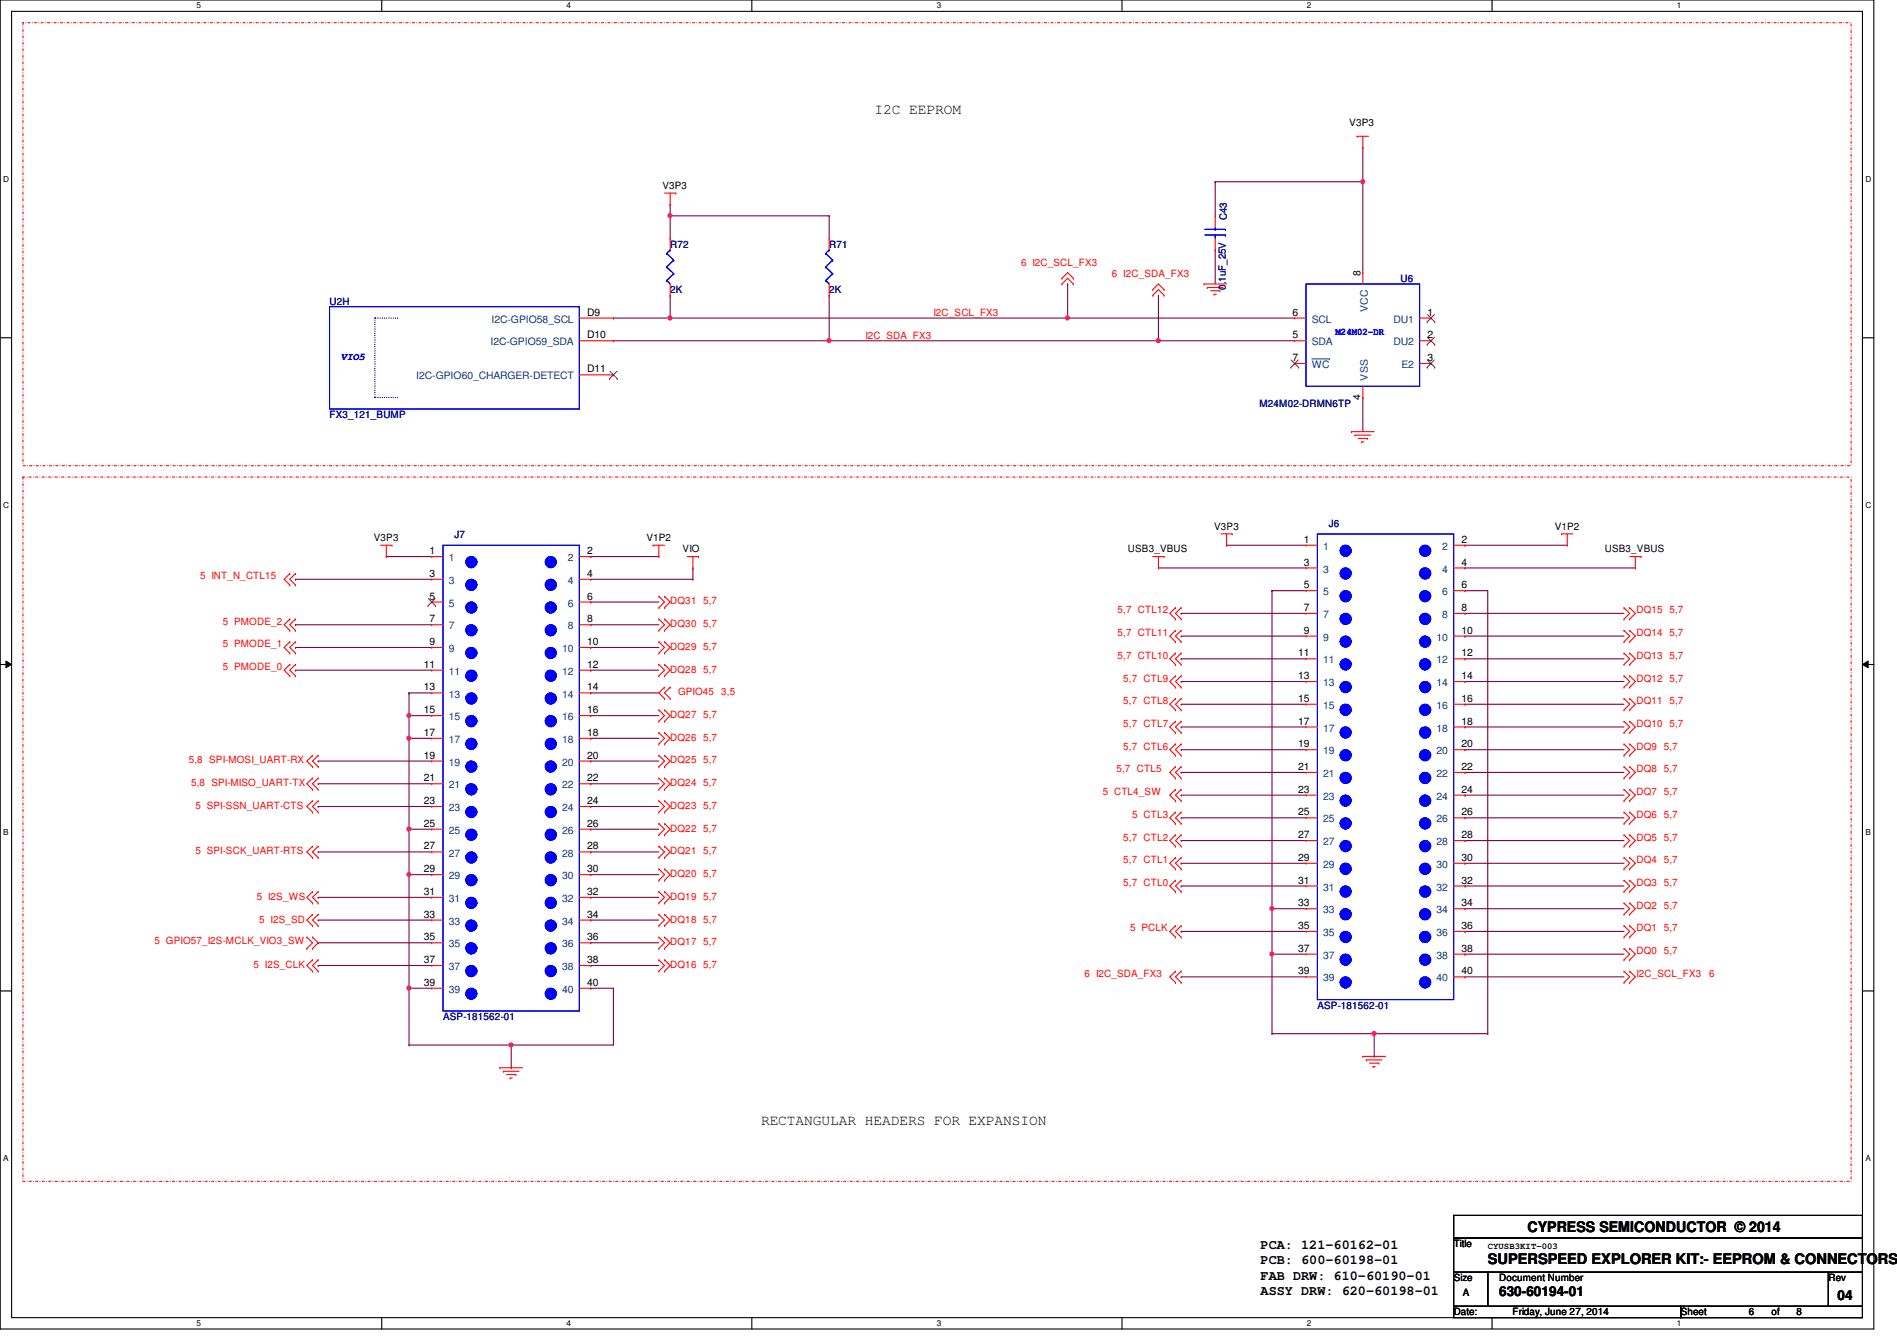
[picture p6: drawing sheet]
<svg xmlns="http://www.w3.org/2000/svg" width="297mm" height="210mm" viewBox="0 0 297 210" stroke-linecap="round" stroke-linejoin="round" font-family="sans-serif">
<defs><g id="words">
<g font-size="2.3">
<text x="136.9" y="17.9">I2C EEPROM</text>
<text x="119.2" y="176.1">RECTANGULAR HEADERS FOR EXPANSION</text>
<text x="233" y="197.9">SUPERSPEED EXPLORER KIT:- EEPROM &amp; CONNECTORS</text>
<text x="239.2" y="192.9">CYPRESS SEMICONDUCTOR © 2014</text>
</g>
<g font-size="2.1">
<text x="197.4" y="195.5">PCA: 121-60162-01</text>
<text x="197.4" y="197.9">PCB: 600-60198-01</text>
<text x="197.4" y="200.3">FAB DRW: 610-60190-01</text>
<text x="197.4" y="202.6">ASSY DRW: 620-60198-01</text>
<text x="234.7" y="202.9">630-60194-01</text>
<text x="287.7" y="203.5">04</text>
</g>
<g font-size="1.6">
<text x="211.3" y="19.8">V3P3</text>
<text x="103.7" y="29.5">V3P3</text>
<text x="213" y="43.2" transform="rotate(-90 213 43.2)">8</text>
<text x="91.9" y="49.4">D9</text>
<text x="91.9" y="53">D10</text>
<text x="202.4" y="49.4">6</text>
<text x="202.4" y="53">5</text>
<text x="223.5" y="49.4">1</text>
<text x="223.5" y="53">2</text>
<text x="91.9" y="58.3">D11</text>
<text x="202.4" y="56.5">7</text>
<text x="223.5" y="56.5">3</text>
<text x="213" y="62.6" transform="rotate(-90 213 62.6)">4</text>
<text x="190.1" y="82.9">V3P3</text>
<text x="243.5" y="82.9">V1P2</text>
<text x="58.5" y="84.7">V3P3</text>
<text x="67.3" y="86.7">1</text>
<text x="91.9" y="86.7">2</text>
<text x="101.2" y="84.7">V1P2</text>
<text x="106.9" y="86.4">VIO</text>
<text x="176.6" y="86.4">USB3_VBUS</text>
<text x="204.2" y="85">1</text>
<text x="204.2" y="88.5">3</text>
<text x="228.9" y="85">2</text>
<text x="228.9" y="88.5">4</text>
<text x="251.3" y="86.4">USB3_VBUS</text>
<text x="67.3" y="90.3">3</text>
<text x="67.3" y="93.9">5</text>
<text x="91.9" y="90.3">4</text>
<text x="91.9" y="93.9">6</text>
<text x="204.2" y="92.1">5</text>
<text x="204.2" y="95.6">7</text>
<text x="228.9" y="92.1">6</text>
<text x="228.9" y="95.6">8</text>
<text x="67.3" y="97.4">7</text>
<text x="67.3" y="101">9</text>
<text x="91.9" y="97.4">8</text>
<text x="91.9" y="101">10</text>
<text x="204.2" y="99.2">9</text>
<text x="228.9" y="99.2">10</text>
<text x="66.4" y="104.5">11</text>
<text x="91.9" y="104.5">12</text>
<text x="203.3" y="102.7">11</text>
<text x="203.3" y="106.3">13</text>
<text x="228.9" y="102.7">12</text>
<text x="228.9" y="106.3">14</text>
<text x="66.4" y="108.1">13</text>
<text x="66.4" y="111.6">15</text>
<text x="91.9" y="108.1">14</text>
<text x="91.9" y="111.6">16</text>
<text x="203.3" y="109.9">15</text>
<text x="203.3" y="113.4">17</text>
<text x="228.9" y="109.9">16</text>
<text x="228.9" y="113.4">18</text>
<text x="66.4" y="115.2">17</text>
<text x="66.4" y="118.7">19</text>
<text x="91.9" y="115.2">18</text>
<text x="91.9" y="118.7">20</text>
<text x="203.3" y="117">19</text>
<text x="228.9" y="117">20</text>
<text x="66.4" y="122.3">21</text>
<text x="66.4" y="125.9">23</text>
<text x="91.9" y="122.3">22</text>
<text x="91.9" y="125.9">24</text>
<text x="203.3" y="120.5">21</text>
<text x="203.3" y="124.1">23</text>
<text x="228.9" y="120.5">22</text>
<text x="228.9" y="124.1">24</text>
<text x="66.4" y="129.4">25</text>
<text x="91.9" y="129.4">26</text>
<text x="203.3" y="127.6">25</text>
<text x="203.3" y="131.2">27</text>
<text x="228.9" y="127.6">26</text>
<text x="228.9" y="131.2">28</text>
<text x="66.4" y="133">27</text>
<text x="66.4" y="136.5">29</text>
<text x="91.9" y="133">28</text>
<text x="91.9" y="136.5">30</text>
<text x="203.3" y="134.7">29</text>
<text x="228.9" y="134.7">30</text>
<text x="66.4" y="140.1">31</text>
<text x="66.4" y="143.6">33</text>
<text x="91.9" y="140.1">32</text>
<text x="91.9" y="143.6">34</text>
<text x="203.3" y="138.3">31</text>
<text x="203.3" y="141.9">33</text>
<text x="228.9" y="138.3">32</text>
<text x="228.9" y="141.9">34</text>
<text x="66.4" y="147.2">35</text>
<text x="91.9" y="147.2">36</text>
<text x="203.3" y="145.4">35</text>
<text x="203.3" y="149">37</text>
<text x="228.9" y="145.4">36</text>
<text x="228.9" y="149">38</text>
<text x="66.4" y="150.7">37</text>
<text x="66.4" y="154.3">39</text>
<text x="91.9" y="150.7">38</text>
<text x="91.9" y="154.3">40</text>
<text x="203.3" y="152.5">39</text>
<text x="228.9" y="152.5">40</text>
<text x="227.6" y="195.2">Title</text>
<text x="227.6" y="200.6">Size</text>
<text x="229.1" y="202.9">A</text>
<text x="234.7" y="200.6">Document Number</text>
<text x="286.3" y="200.6">Rev</text>
<text x="227.6" y="205.9">Date:</text>
<text x="236.9" y="205.9">Friday, June 27, 2014</text>
<text x="263.2" y="205.9">Sheet</text>
<text x="273.9" y="205.9">6</text>
<text x="277.4" y="205.9">of</text>
<text x="281.3" y="205.9">8</text>
</g>
<g font-size="1.6" fill="#000080">
<text x="192.1" y="34.5" transform="rotate(-90 192.1 34.5)">C43</text>
<text x="104.9" y="38.8">R72</text>
<text x="129.8" y="38.8">R71</text>
<text x="51.6" y="47.7">U2H</text>
<text x="104.9" y="45.9">2K</text>
<text x="129.8" y="45.9">2K</text>
<text x="191.9" y="45.3" transform="rotate(-90 191.9 45.3)">0.1uF_25V</text>
<text x="219.3" y="44.1">U6</text>
<text x="51.6" y="65.4">FX3_121_BUMP</text>
<text x="197.2" y="63.7">M24M02-DRMN6TP</text>
<text x="208.1" y="82.5">J6</text>
<text x="71.2" y="84.3">J7</text>
<text x="69.4" y="159.7">ASP-181562-01</text>
<text x="206.3" y="157.9">ASP-181562-01</text>
</g>
<g font-size="1.6" fill="#f00">
<text x="159.9" y="41.6">6 I2C_SCL_FX3</text>
<text x="174.1" y="43.4">6 I2C_SDA_FX3</text>
<text x="135.5" y="53">I2C_SDA_FX3</text>
<text x="146.2" y="49.4">I2C_SCL_FX3</text>
<text x="31.3" y="90.7">5 INT_N_CTL15</text>
<text x="104.9" y="94.6">DQ31 5,7</text>
<text x="34.9" y="101.3">5 PMODE_1</text>
<text x="34.9" y="97.8">5 PMODE_2</text>
<text x="104.9" y="101.7">DQ29 5,7</text>
<text x="104.9" y="98.2">DQ30 5,7</text>
<text x="175" y="96">5,7 CTL12</text>
<text x="175" y="99.6">5,7 CTL11</text>
<text x="256.2" y="99.6">DQ14 5,7</text>
<text x="256.2" y="96">DQ15 5,7</text>
<text x="34.9" y="104.9">5 PMODE_0</text>
<text x="104.9" y="105.3">DQ28 5,7</text>
<text x="175" y="103.1">5,7 CTL10</text>
<text x="175.9" y="106.7">5,7 CTL9</text>
<text x="256.2" y="103.1">DQ13 5,7</text>
<text x="256.2" y="106.7">DQ12 5,7</text>
<text x="104.9" y="112.4">DQ27 5,7</text>
<text x="106.2" y="108.8">GPIO45</text>
<text x="112.9" y="108.8">3,5</text>
<text x="175.9" y="110.2">5,7 CTL8</text>
<text x="175.9" y="113.8">5,7 CTL7</text>
<text x="256.2" y="110.2">DQ11 5,7</text>
<text x="256.2" y="113.8">DQ10 5,7</text>
<text x="29.5" y="119.5">5,8 SPI-MOSI_UART-RX</text>
<text x="104.9" y="116">DQ26 5,7</text>
<text x="104.9" y="119.5">DQ25 5,7</text>
<text x="175.9" y="117.3">5,7 CTL6</text>
<text x="256.2" y="117.3">DQ9 5,7</text>
<text x="29.9" y="123.1">5,8 SPI-MISO_UART-TX</text>
<text x="104.9" y="123.1">DQ24 5,7</text>
<text x="172.7" y="124.5">5 CTL4_SW</text>
<text x="174.8" y="120.9">5,7 CTL5</text>
<text x="256.2" y="120.9">DQ8 5,7</text>
<text x="256.2" y="124.5">DQ7 5,7</text>
<text x="30.6" y="126.6">5 SPI-SSN_UART-CTS</text>
<text x="104.9" y="130.2">DQ22 5,7</text>
<text x="104.9" y="126.6">DQ23 5,7</text>
<text x="175.9" y="131.6">5,7 CTL2</text>
<text x="177.3" y="128">5 CTL3</text>
<text x="256.2" y="131.6">DQ5 5,7</text>
<text x="256.2" y="128">DQ6 5,7</text>
<text x="30.6" y="133.7">5 SPI-SCK_UART-RTS</text>
<text x="104.9" y="133.7">DQ21 5,7</text>
<text x="104.9" y="137.3">DQ20 5,7</text>
<text x="175.9" y="135.1">5,7 CTL1</text>
<text x="256.2" y="135.1">DQ4 5,7</text>
<text x="40.2" y="140.8">5 I2S_WS</text>
<text x="104.9" y="140.8">DQ19 5,7</text>
<text x="175.9" y="138.7">5,7 CTL0</text>
<text x="256.2" y="142.2">DQ2 5,7</text>
<text x="256.2" y="138.7">DQ3 5,7</text>
<text x="24.2" y="147.8">5 GPIO57_I2S-MCLK_VIO3_SW</text>
<text x="40.6" y="144.4">5 I2S_SD</text>
<text x="104.9" y="144.4">DQ18 5,7</text>
<text x="104.9" y="148">DQ17 5,7</text>
<text x="176.9" y="145.8">5 PCLK</text>
<text x="256.2" y="145.8">DQ1 5,7</text>
<text x="256.2" y="149.4">DQ0 5,7</text>
<text x="39.7" y="151.5">5 I2S_CLK</text>
<text x="104.9" y="151.5">DQ16 5,7</text>
<text x="169.8" y="152.9">6 I2C_SDA_FX3</text>
<text x="256.2" y="152.9">I2C_SCL_FX3</text>
<text x="267.6" y="152.9">6</text>
</g>
<g font-size="1.6" fill="#004080">
<text x="77" y="50.5">I2C-GPIO58_SCL</text>
<text x="205.4" y="50.5">SCL</text>
<text x="214.2" y="48.8" transform="rotate(-90 214.2 48.8)">VCC</text>
<text x="218.2" y="50.5">DU1</text>
<text x="65.2" y="59.4">I2C-GPIO60_CHARGER-DETECT</text>
<text x="76.8" y="54.1">I2C-GPIO59_SDA</text>
<text x="205.4" y="57.6">WC</text>
<text x="205.4" y="54.1">SDA</text>
<text x="214.2" y="59.6" transform="rotate(-90 214.2 59.6)">VSS</text>
<text x="218.2" y="54.1">DU2</text>
<text x="219.5" y="57.6">E2</text>
<text x="70.3" y="87.8">1</text>
<text x="88.9" y="87.8">2</text>
<text x="207.2" y="86.1">1</text>
<text x="207.2" y="89.6">3</text>
<text x="225.8" y="86.1">2</text>
<text x="225.8" y="89.6">4</text>
<text x="70.3" y="91.4">3</text>
<text x="70.3" y="95">5</text>
<text x="88.9" y="91.4">4</text>
<text x="88.9" y="95">6</text>
<text x="207.2" y="93.2">5</text>
<text x="225.8" y="93.2">6</text>
<text x="70.3" y="98.5">7</text>
<text x="88.9" y="98.5">8</text>
<text x="207.2" y="96.7">7</text>
<text x="207.2" y="100.3">9</text>
<text x="225" y="100.3">10</text>
<text x="225.8" y="96.7">8</text>
<text x="70.3" y="102.1">9</text>
<text x="70.3" y="105.6">11</text>
<text x="88" y="102.1">10</text>
<text x="88" y="105.6">12</text>
<text x="207.2" y="103.8">11</text>
<text x="207.2" y="107.4">13</text>
<text x="225" y="103.8">12</text>
<text x="225" y="107.4">14</text>
<text x="70.3" y="109.2">13</text>
<text x="70.3" y="112.7">15</text>
<text x="88" y="109.2">14</text>
<text x="88" y="112.7">16</text>
<text x="207.2" y="111">15</text>
<text x="225" y="111">16</text>
<text x="70.3" y="116.3">17</text>
<text x="70.3" y="119.8">19</text>
<text x="88" y="116.3">18</text>
<text x="88" y="119.8">20</text>
<text x="207.2" y="114.5">17</text>
<text x="207.2" y="118.1">19</text>
<text x="225" y="114.5">18</text>
<text x="225" y="118.1">20</text>
<text x="70.3" y="123.4">21</text>
<text x="88" y="123.4">22</text>
<text x="207.2" y="121.6">21</text>
<text x="207.2" y="125.2">23</text>
<text x="225" y="121.6">22</text>
<text x="225" y="125.2">24</text>
<text x="70.3" y="127">23</text>
<text x="70.3" y="130.5">25</text>
<text x="88" y="127">24</text>
<text x="88" y="130.5">26</text>
<text x="207.2" y="128.7">25</text>
<text x="225" y="128.7">26</text>
<text x="70.3" y="134.1">27</text>
<text x="70.3" y="137.6">29</text>
<text x="88" y="134.1">28</text>
<text x="88" y="137.6">30</text>
<text x="207.2" y="132.3">27</text>
<text x="207.2" y="135.8">29</text>
<text x="225" y="132.3">28</text>
<text x="225" y="135.8">30</text>
<text x="70.3" y="141.2">31</text>
<text x="88" y="141.2">32</text>
<text x="207.2" y="139.4">31</text>
<text x="207.2" y="143">33</text>
<text x="225" y="139.4">32</text>
<text x="225" y="143">34</text>
<text x="70.3" y="144.7">33</text>
<text x="70.3" y="148.3">35</text>
<text x="88" y="144.7">34</text>
<text x="88" y="148.3">36</text>
<text x="207.2" y="146.5">35</text>
<text x="225" y="146.5">36</text>
<text x="70.3" y="151.8">37</text>
<text x="70.3" y="155.4">39</text>
<text x="88" y="151.8">38</text>
<text x="88" y="155.4">40</text>
<text x="207.2" y="150.1">37</text>
<text x="207.2" y="153.6">39</text>
<text x="225" y="150.1">38</text>
<text x="225" y="153.6">40</text>
</g>
<g font-size="1.6" fill="#00f">
<text x="209.1" y="52.5">M24M02-DR</text>
<text x="53.4" y="56.4">VIO5</text>
</g>
<text font-size="1.4" x="233" y="195.5">CYUSB3KIT-003</text>
<g font-size="1.3">
<text x="30.8" y="1.3">5</text>
<text x="88.7" y="1.3">4</text>
<text x="146.7" y="1.3">3</text>
<text x="204.6" y="1.3">2</text>
<text x="262.6" y="1.3">1</text>
<text x=".5" y="28.4">D</text>
<text x="292.1" y="28.4">D</text>
<text x=".5" y="79.5">C</text>
<text x="292.1" y="79.5">C</text>
<text x=".5" y="130.7">B</text>
<text x="292.1" y="130.7">B</text>
<text x=".5" y="181.8">A</text>
<text x="292.1" y="181.8">A</text>
<text x="30.8" y="207.6">5</text>
<text x="88.7" y="207.6">4</text>
<text x="146.7" y="207.6">3</text>
<text x="204.6" y="207.6">2</text>
<text x="262.6" y="207.6">1</text>
</g>
</g></defs>
<path d="M0 0h293.4v208h-293.4zM1.8 1.8h289.8v204.4h-289.8z" fill="none" stroke="#000" stroke-width=".17"/>
<g fill="#fff">
<path d="M30.8 .2h.6v1.4h-.6z"/>
<path d="M30.8 206.4h.6v1.4h-.6z"/>
</g>
<path d="M59.8 0v1.8M59.8 206.2v1.8" fill="none" stroke="#000" stroke-width=".17"/>
<g fill="#fff">
<path d="M88.7 .2h.7v1.4h-.7z"/>
<path d="M88.7 206.4h.7v1.4h-.7z"/>
</g>
<path d="M117.7 0v1.8M117.7 206.2v1.8" fill="none" stroke="#000" stroke-width=".17"/>
<g fill="#fff">
<path d="M146.7 .2h.7v1.4h-.7z"/>
<path d="M146.7 206.4h.7v1.4h-.7z"/>
</g>
<path d="M175.7 0v1.8M175.7 206.2v1.8" fill="none" stroke="#000" stroke-width=".17"/>
<g fill="#fff">
<path d="M204.6 .2h.7v1.4h-.7z"/>
<path d="M204.6 206.4h.7v1.4h-.7z"/>
</g>
<path d="M233.6 0v1.8M233.6 206.2v1.8" fill="none" stroke="#000" stroke-width=".17"/>
<g fill="#fff">
<path d="M262.6 .2h.7v1.4h-.7z"/>
<path d="M262.6 206.4h.7v1.4h-.7z"/>
<path d="M.5 27.3h.9v1.4h-.9z"/>
<path d="M292.1 27.3h.9v1.4h-.9z"/>
<path d="M.5 78.4h.9v1.4h-.9z"/>
<path d="M292.1 78.4h.9v1.4h-.9z"/>
</g>
<path d="M0 52.9h1.8M291.6 52.9h1.8" fill="none" stroke="#000" stroke-width=".17"/>
<g fill="#fff">
<path d="M.5 129.5h.8v1.4h-.8z"/>
<path d="M292.1 129.5h.8v1.4h-.8z"/>
</g>
<path d="M0 104h1.8M291.6 104h1.8" fill="none" stroke="#000" stroke-width=".17"/>
<path d="M.9 103.5l.9 .5-.9 .5zM291.6 104l.9-.5v1z" fill="#000"/>
<path d="M.9 103.5l.9 .5-.9 .5zM291.6 104l.9-.5v1z" fill="none" stroke="#000" stroke-width=".16"/>
<g fill="#fff">
<path d="M.5 180.6h.8v1.4h-.8z"/>
<path d="M292.1 180.6h.8v1.4h-.8z"/>
</g>
<path d="M0 155.1h1.8M291.6 155.1h1.8" fill="none" stroke="#000" stroke-width=".17"/>
<path d="M3.6 3.6h286.3v69.3h-286.3zM3.6 74.7h286.3v110.2h-286.3z" fill="none" stroke="#f00" stroke-width=".17" stroke-dasharray=".3 .3 0 .3"/>
<path d="M104.9 33.8h.1M104.9 33.8v3.5M104.9 33.8h24.9M96.1 49.8h.1M104.9 46.2h.1M104.9 46.2v3.6h-8.8M129.8 46.2h.1M129.8 46.2v7.1" fill="none" stroke="#800040" stroke-width=".17"/>
<circle cx="104.9" cy="33.8" r=".32" fill="#f0f"/>
<circle cx="104.9" cy="33.8" r=".32" fill="none" stroke="#f0f" stroke-width=".17"/>
<g fill="none" stroke="#800040" stroke-width=".17">
<path d="M104.9 32h.1M104.9 32v1.8M129.8 33.8h.1M129.8 33.8v3.5M190.3 39.1h.1M190.3 28.4h.1M190.3 28.4v5.4M190.3 39.1v5.3M190.3 28.4h23.1M213.4 28.4h.1M213.4 23.1h.1M213.4 23.1v19.6"/>
<path d="M213.4 62.2h.1M213.4 62.2v5.4"/>
</g>
<circle cx="213.4" cy="28.4" r=".32" fill="#f0f"/>
<circle cx="213.4" cy="28.4" r=".32" fill="none" stroke="#f0f" stroke-width=".17"/>
<path d="M129.8 53.3h.1M167.2 49.8h.1M167.2 44.4h.1M167.2 49.8h35.5M167.2 44.4v5.4M181.4 46.2h.1M181.4 46.2v7.1h-51.6" fill="none" stroke="#800040" stroke-width=".17"/>
<circle cx="181.4" cy="53.3" r=".32" fill="#f0f"/>
<circle cx="181.4" cy="53.3" r=".32" fill="none" stroke="#f0f" stroke-width=".17"/>
<circle cx="129.8" cy="53.3" r=".32" fill="#f0f"/>
<circle cx="129.8" cy="53.3" r=".32" fill="none" stroke="#f0f" stroke-width=".17"/>
<path d="M96.1 53.3h.1M96.1 53.3h33.7M104.9 49.8h.1M104.9 49.8h62.3M181.4 53.3h.1M181.4 53.3h21.3" fill="none" stroke="#800040" stroke-width=".17"/>
<circle cx="167.1" cy="49.8" r=".32" fill="#f0f"/>
<circle cx="167.1" cy="49.8" r=".32" fill="none" stroke="#f0f" stroke-width=".17"/>
<circle cx="104.9" cy="49.8" r=".32" fill="#f0f"/>
<circle cx="104.9" cy="49.8" r=".32" fill="none" stroke="#f0f" stroke-width=".17"/>
<path d="M92.5 154.7h.1M92.5 154.7h3.6M96.1 154.7h.1M96.1 154.7v8.9h-16.1M80 163.6h.1" fill="none" stroke="#800040" stroke-width=".17"/>
<circle cx="80" cy="163.5" r=".32" fill="#f0f"/>
<circle cx="80" cy="163.5" r=".32" fill="none" stroke="#f0f" stroke-width=".17"/>
<path d="M64 154.7v8.9M64 163.6h.1M80 167.1h.1M80 163.6v3.5" fill="none" stroke="#800040" stroke-width=".17"/>
<circle cx="64" cy="154.7" r=".32" fill="#f0f"/>
<circle cx="64" cy="154.7" r=".32" fill="none" stroke="#f0f" stroke-width=".17"/>
<path d="M64 136.9h.1M64 136.9v17.8M64 163.6h16M80 163.6h.1" fill="none" stroke="#800040" stroke-width=".17"/>
<circle cx="64" cy="136.9" r=".32" fill="#f0f"/>
<circle cx="64" cy="136.9" r=".32" fill="none" stroke="#f0f" stroke-width=".17"/>
<path d="M64 129.8h.1M64 129.8v7.1" fill="none" stroke="#800040" stroke-width=".17"/>
<circle cx="64" cy="129.8" r=".32" fill="#f0f"/>
<circle cx="64" cy="129.8" r=".32" fill="none" stroke="#f0f" stroke-width=".17"/>
<path d="M64 115.6h.1M64 115.6v14.2" fill="none" stroke="#800040" stroke-width=".17"/>
<circle cx="64" cy="115.5" r=".32" fill="#f0f"/>
<circle cx="64" cy="115.5" r=".32" fill="none" stroke="#f0f" stroke-width=".17"/>
<path d="M64 112h.1M64 112v3.6" fill="none" stroke="#800040" stroke-width=".17"/>
<circle cx="64" cy="112" r=".32" fill="#f0f"/>
<circle cx="64" cy="112" r=".32" fill="none" stroke="#f0f" stroke-width=".17"/>
<g fill="none" stroke="#800040" stroke-width=".17">
<path d="M46.3 90.7h.1M46.3 97.8h.1M46.3 90.7h21.3M46.3 97.8h21.3M60.5 87.1h.1M60.5 87.1h7.1M92.5 97.8h.1M92.5 94.2h.1M92.5 87.1h.1M92.5 90.7h16M92.5 87.1h10.7M92.5 97.8h10.7"/>
<path d="M92.5 94.2h10.7M108.5 90.7h.1M108.5 88.9h.1M108.5 88.9v1.8M229.4 92.5h.1M229.4 92.5h3.6v69.3M46.3 101.3h.1M46.3 104.9h.1M46.3 101.3h21.3M46.3 104.9h21.3M49.8 119.1h.1M49.8 119.1h17.8"/>
<path d="M64 108.5h.1M64 112h.1M64 115.6h.1M64 108.5v3.5M64 112h3.6M64 115.6h3.6M64 108.5h3.6M92.5 119.1h.1M92.5 115.6h.1M92.5 112h.1M92.5 108.5h.1M92.5 104.9h.1"/>
<path d="M92.5 101.3h.1M92.5 112h10.7M92.5 119.1h10.7M92.5 115.6h10.7M92.5 108.5h10.7M92.5 101.3h10.7M92.5 104.9h10.7M49.8 133.3h.1M49.8 126.2h.1M49.8 122.7h.1M49.8 133.3h17.8M49.8 126.2h17.8"/>
<path d="M49.8 122.7h17.8M64 129.8h.1M64 136.9h.1M64 129.8h3.6M64 136.9h3.6M92.5 136.9h.1M92.5 133.3h.1M92.5 129.8h.1M92.5 126.2h.1M92.5 122.7h.1M92.5 133.3h10.7M92.5 126.2h10.7"/>
<path d="M92.5 122.7h10.7M92.5 129.8h10.7M92.5 136.9h10.7M49.8 147.6h.1M49.8 151.1h.1M49.8 144h.1M49.8 140.5h.1M49.8 147.6h17.8M49.8 151.1h17.8M49.8 144h17.8M49.8 140.5h17.8M64 154.7h.1"/>
<path d="M64 154.7h3.6M92.5 151.1h.1M92.5 147.6h.1M92.5 144h.1M92.5 140.5h.1M92.5 147.6h10.7M92.5 151.1h10.7M92.5 144h10.7M92.5 140.5h10.7M199.2 161.8h33.8M215.2 161.8h.1M215.2 165.4h.1"/>
<path d="M215.2 161.8v3.6M233 161.8h.1"/>
</g>
<circle cx="215.2" cy="161.8" r=".32" fill="#f0f"/>
<circle cx="215.2" cy="161.8" r=".32" fill="none" stroke="#f0f" stroke-width=".17"/>
<path d="M181.4 88.9h.1M181.4 88.9h23.1M192.1 85.3h.1M192.1 85.3h12.4M199.2 92.5h.1M199.2 92.5v69.3M199.2 92.5h5.3M199.2 149.4h.1M199.2 149.4h5.3M199.2 161.8h.1" fill="none" stroke="#800040" stroke-width=".17"/>
<circle cx="199.1" cy="149.3" r=".32" fill="#f0f"/>
<circle cx="199.1" cy="149.3" r=".32" fill="none" stroke="#f0f" stroke-width=".17"/>
<g fill="none" stroke="#800040" stroke-width=".17">
<path d="M185 99.6h.1M185 96h.1M185 99.6h19.5M185 96h19.5M185 117.3h.1M185 113.8h.1M185 110.2h.1M185 106.7h.1M185 103.1h.1M185 117.3h19.5M185 113.8h19.5M185 110.2h19.5"/>
<path d="M185 106.7h19.5M185 103.1h19.5M185 138.7h.1M185 135.1h.1M185 131.6h.1M185 128h.1M185 124.5h.1M185 120.9h.1M185 138.7h19.5M185 135.1h19.5M185 131.6h19.5M185 128h19.5"/>
<path d="M185 124.5h19.5M185 120.9h19.5M185 145.8h.1M185 145.8h19.5M199.2 142.2h.1M199.2 142.2h5.3"/>
</g>
<circle cx="199.1" cy="142.2" r=".32" fill="#f0f"/>
<circle cx="199.1" cy="142.2" r=".32" fill="none" stroke="#f0f" stroke-width=".17"/>
<g fill="none" stroke="#800040" stroke-width=".17">
<path d="M229.4 96h.1M229.4 99.6h.1M229.4 85.3h.1M229.4 88.9h.1M229.4 96h24.9M229.4 99.6h24.9M229.4 85.3h16M229.4 88.9h26.7M229.4 110.2h.1M229.4 113.8h.1M229.4 117.3h.1M229.4 103.1h.1"/>
<path d="M229.4 106.7h.1M229.4 110.2h24.9M229.4 113.8h24.9M229.4 117.3h24.9M229.4 103.1h24.9M229.4 106.7h24.9M229.4 131.6h.1M229.4 135.1h.1M229.4 138.7h.1M229.4 120.9h.1M229.4 124.5h.1M229.4 128h.1"/>
<path d="M229.4 131.6h24.9M229.4 135.1h24.9M229.4 138.7h24.9M229.4 120.9h24.9M229.4 124.5h24.9M229.4 128h24.9M185 152.9h.1M185 152.9h19.5M229.4 149.4h.1M229.4 142.2h.1M229.4 145.8h.1M229.4 152.9h.1"/>
<path d="M229.4 152.9h24.9M229.4 149.4h24.9M229.4 142.2h24.9M229.4 145.8h24.9"/>
</g>
<g fill="none" stroke="#f00" stroke-width=".17">
<path d="M104.1 30.2h1.7M104.9 32h.1M104.9 30.2v1.8M105.8 30.2h.1M190.3 33.8h.1M190.3 39.1h.1M190.3 33.8v1.8M190.3 37.3v1.8M212.5 21.3h.1M212.5 21.3h1.8M213.4 23.1h.1M213.4 21.3v1.8"/>
<path d="M90.7 49.8h5.4M90.7 53.3h5.4M90.7 58.7h5.4M96.1 49.8h.1M96.1 53.3h.1M96.1 58.7h.1M166.3 43.6h.1M166.3 44.4h.1M166.3 43.6l.9-.9 .9 .9M166.3 44.4l.9-.8 .9 .8M168.1 43.6h.1M168.1 44.4h.1"/>
<path d="M180.5 45.3h.1M180.5 46.2h.1M180.5 45.3l.9-.9 .9 .9M180.5 46.2l.9-.9 .9 .9M182.3 45.3h.1M182.3 46.2h.1M188.5 44.4h.1M188.5 44.4h3.6M189.1 45h.1M189.1 45h2.4M189.6 45.5h1.4M190.1 46.1h.1"/>
<path d="M190.1 46.1h.4M191 45.5h.1M211.6 67.6h.1M211.6 67.6h3.6M212.2 68.1h.1M212.2 68.1h2.4M212.7 68.6h1.4M213.2 69.2h.1M213.2 69.2h.4M214.1 68.6h.1M45.4 91.6h.1M45.4 89.8h.1"/>
<path d="M45.4 98.7h.1M45.4 96.9h.1M45.4 89.8l-.9 .9 .9 .9M45.4 96.9l-.9 .9 .9 .9M46.3 91.6h.1M46.3 89.8h.1M46.3 98.7h.1M46.3 96.9h.1M46.3 89.8l-.9 .9 .9 .9M46.3 96.9l-.9 .9 .9 .9M59.6 85.3h1.8M60.5 87.1h.1"/>
<path d="M60.5 85.3v1.8M61.4 85.3h.1M102.3 85.3h.1M102.3 85.3h1.8M103.2 87.1h.1M103.2 93.3h.1M103.2 95.1h.1M103.2 96.9h.1M103.2 98.7h.1M103.2 85.3v1.8M103.2 93.3l.9 .9-.9 .9M103.2 96.9l.9 .9-.9 .9"/>
<path d="M104.1 93.3h.1M104.1 95.1h.1M104.1 96.9h.1M104.1 98.7h.1M104.1 93.3l.8 .9-.8 .9M104.1 96.9l.8 .9-.8 .9M107.6 87.1h1.8M108.5 88.9h.1M108.5 87.1v1.8M109.4 87.1h.1M180.5 87.1h1.8M181.4 88.9h.1"/>
<path d="M181.4 87.1v1.8M182.3 87.1h.1M184.1 96.9h.1M184.1 95.1h.1M184.1 98.7h.1M184.1 95.1l-.9 .9 .9 .9M184.1 98.7l-.9 .9 .9 .9M185 96.9h.1M185 95.1h.1M185 98.7h.1M185 95.1l-.9 .9 .9 .9M185 98.7l-.9 .9 .9 .9"/>
<path d="M191.2 83.6h1.8M192.1 85.3h.1M192.1 83.6v1.7M193 83.6h.1M244.5 83.6h.1M244.5 83.6h1.8M245.4 85.3h.1M245.4 83.6v1.7M254.3 98.7h.1M254.3 96.9h.1M254.3 95.1h.1M254.3 98.7l.9 .9-.9 .9"/>
<path d="M254.3 95.1l.9 .9-.9 .9M255.2 98.7h.1M255.2 96.9h.1M255.2 95.1h.1M255.2 87.1h1.8M255.2 98.7l.9 .9-.9 .9M255.2 95.1l.9 .9-.9 .9M256.1 88.9h.1M256.1 87.1v1.8M257 87.1h.1M45.4 105.8h.1M45.4 104h.1"/>
<path d="M45.4 102.2h.1M45.4 100.5h.1M45.4 104l-.9 .9 .9 .9M45.4 100.5l-.9 .8 .9 .9M46.3 105.8h.1M46.3 104h.1M46.3 102.2h.1M46.3 100.5h.1M46.3 104l-.9 .9 .9 .9M46.3 100.5l-.9 .8 .9 .9M48.9 118.2h.1M48.9 118.2l-.9 .9 .9 .9"/>
<path d="M49.8 118.2h.1M49.8 118.2l-.9 .9 .9 .9M103.2 114.7h.1M103.2 116.5h.1M103.2 118.2h.1M103.2 111.1h.1M103.2 112.9h.1M103.2 100.5h.1M103.2 102.2h.1M103.2 104h.1M103.2 105.8h.1M103.2 114.7l.9 .9-.9 .9"/>
<path d="M103.2 118.2l.9 .9-.9 .9M103.2 111.1l.9 .9-.9 .9M103.2 100.5l.9 .8-.9 .9M103.2 104l.9 .9-.9 .9M104.1 114.7h.1M104.1 116.5h.1M104.1 118.2h.1M104.1 111.1h.1M104.1 112.9h.1M104.1 107.6h.1M104.1 109.3h.1M104.1 100.5h.1"/>
<path d="M104.1 102.2h.1M104.1 104h.1M104.1 105.8h.1M104.1 114.7l.8 .9-.8 .9M104.1 118.2l.8 .9-.8 .9M104.1 111.1l.8 .9-.8 .9M104.1 107.6l-.9 .9 .9 .8M104.1 100.5l.8 .8-.8 .9M104.1 104l.8 .9-.8 .9M104.9 109.3h.1M104.9 107.6h.1M104.9 107.6l-.8 .9 .8 .8"/>
<path d="M184.1 118.2h.1M184.1 116.5h.1M184.1 111.1h.1M184.1 109.3h.1M184.1 114.7h.1M184.1 112.9h.1M184.1 104h.1M184.1 102.2h.1M184.1 107.6h.1M184.1 105.8h.1M184.1 100.5h.1M184.1 116.5l-.9 .8 .9 .9"/>
<path d="M184.1 109.3l-.9 .9 .9 .9M184.1 112.9l-.9 .9 .9 .9M184.1 102.2l-.9 .9 .9 .9M184.1 105.8l-.9 .9 .9 .9M185 118.2h.1M185 116.5h.1M185 111.1h.1M185 109.3h.1M185 114.7h.1M185 112.9h.1M185 104h.1M185 102.2h.1"/>
<path d="M185 107.6h.1M185 105.8h.1M185 100.5h.1M185 116.5l-.9 .8 .9 .9M185 109.3l-.9 .9 .9 .9M185 112.9l-.9 .9 .9 .9M185 102.2l-.9 .9 .9 .9M185 105.8l-.9 .9 .9 .9M254.3 100.5h.1M254.3 104h.1M254.3 102.2h.1M254.3 107.6h.1"/>
<path d="M254.3 105.8h.1M254.3 118.2h.1M254.3 116.5h.1M254.3 111.1h.1M254.3 109.3h.1M254.3 114.7h.1M254.3 112.9h.1M254.3 102.2l.9 .9-.9 .9M254.3 105.8l.9 .9-.9 .9M254.3 116.5l.9 .8-.9 .9M254.3 109.3l.9 .9-.9 .9M254.3 112.9l.9 .9-.9 .9"/>
<path d="M255.2 100.5h.1M255.2 104h.1M255.2 102.2h.1M255.2 107.6h.1M255.2 105.8h.1M255.2 118.2h.1M255.2 116.5h.1M255.2 111.1h.1M255.2 109.3h.1M255.2 114.7h.1M255.2 112.9h.1M255.2 102.2l.9 .9-.9 .9"/>
<path d="M255.2 105.8l.9 .9-.9 .9M255.2 116.5l.9 .8-.9 .9M255.2 109.3l.9 .9-.9 .9M255.2 112.9l.9 .9-.9 .9M48.9 139.6h.1M48.9 132.5h.1M48.9 134.2h.1M48.9 125.3h.1M48.9 127.1h.1M48.9 120h.1M48.9 121.8h.1M48.9 123.6h.1"/>
<path d="M48.9 139.6l-.9 .9 .9 .9M48.9 132.5l-.9 .8 .9 .9M48.9 125.3l-.9 .9 .9 .9M48.9 121.8l-.9 .9 .9 .9M49.8 139.6h.1M49.8 132.5h.1M49.8 134.2h.1M49.8 125.3h.1M49.8 127.1h.1M49.8 120h.1M49.8 121.8h.1M49.8 123.6h.1"/>
<path d="M49.8 139.6l-.9 .9 .9 .9M49.8 132.5l-.9 .8 .9 .9M49.8 125.3l-.9 .9 .9 .9M49.8 121.8l-.9 .9 .9 .9M103.2 139.6h.1M103.2 128.9h.1M103.2 130.7h.1M103.2 132.5h.1M103.2 134.2h.1M103.2 136h.1M103.2 137.8h.1M103.2 120h.1"/>
<path d="M103.2 121.8h.1M103.2 123.6h.1M103.2 125.3h.1M103.2 127.1h.1M103.2 121.8l.9 .9-.9 .9M103.2 139.6l.9 .9-.9 .9M103.2 128.9l.9 .9-.9 .9M103.2 132.5l.9 .8-.9 .9M103.2 136l.9 .9-.9 .9M103.2 125.3l.9 .9-.9 .9M104.1 139.6h.1M104.1 128.9h.1"/>
<path d="M104.1 130.7h.1M104.1 132.5h.1M104.1 134.2h.1M104.1 136h.1M104.1 137.8h.1M104.1 120h.1M104.1 121.8h.1M104.1 123.6h.1M104.1 125.3h.1M104.1 127.1h.1M104.1 139.6l.8 .9-.8 .9M104.1 128.9l.8 .9-.8 .9"/>
<path d="M104.1 132.5l.8 .8-.8 .9M104.1 136l.8 .9-.8 .9M104.1 121.8l.8 .9-.8 .9M104.1 125.3l.8 .9-.8 .9M184.1 121.8h.1M184.1 120h.1M184.1 125.3h.1M184.1 123.6h.1M184.1 139.6h.1M184.1 137.8h.1M184.1 128.9h.1M184.1 127.1h.1"/>
<path d="M184.1 132.5h.1M184.1 130.7h.1M184.1 136h.1M184.1 134.2h.1M184.1 120l-.9 .9 .9 .9M184.1 123.6l-.9 .9 .9 .8M184.1 137.8l-.9 .9 .9 .9M184.1 127.1l-.9 .9 .9 .9M184.1 130.7l-.9 .9 .9 .9M184.1 134.2l-.9 .9 .9 .9M185 121.8h.1M185 120h.1"/>
<path d="M185 125.3h.1M185 123.6h.1M185 139.6h.1M185 137.8h.1M185 128.9h.1M185 127.1h.1M185 132.5h.1M185 130.7h.1M185 136h.1M185 134.2h.1M185 120l-.9 .9 .9 .9M185 123.6l-.9 .9 .9 .8"/>
<path d="M185 137.8l-.9 .9 .9 .9M185 127.1l-.9 .9 .9 .9M185 130.7l-.9 .9 .9 .9M185 134.2l-.9 .9 .9 .9M254.3 132.5h.1M254.3 130.7h.1M254.3 136h.1M254.3 134.2h.1M254.3 139.6h.1M254.3 137.8h.1M254.3 121.8h.1M254.3 120h.1"/>
<path d="M254.3 125.3h.1M254.3 123.6h.1M254.3 128.9h.1M254.3 127.1h.1M254.3 130.7l.9 .9-.9 .9M254.3 134.2l.9 .9-.9 .9M254.3 137.8l.9 .9-.9 .9M254.3 120l.9 .9-.9 .9M254.3 123.6l.9 .9-.9 .8M254.3 127.1l.9 .9-.9 .9M255.2 132.5h.1M255.2 130.7h.1"/>
<path d="M255.2 136h.1M255.2 134.2h.1M255.2 139.6h.1M255.2 137.8h.1M255.2 121.8h.1M255.2 120h.1M255.2 125.3h.1M255.2 123.6h.1M255.2 128.9h.1M255.2 127.1h.1M255.2 130.7l.9 .9-.9 .9M255.2 134.2l.9 .9-.9 .9"/>
<path d="M255.2 137.8l.9 .9-.9 .9M255.2 120l.9 .9-.9 .9M255.2 123.6l.9 .9-.9 .8M255.2 127.1l.9 .9-.9 .9M48 146.7h.1M48 148.5h.1M48 146.7l.9 .9-.9 .9M48.9 148.5h.1M48.9 146.7h.1M48.9 141.4h.1M48.9 143.1h.1M48.9 144.9h.1"/>
<path d="M48.9 150.2h.1M48.9 152h.1M48.9 146.7l.9 .9-.9 .9M48.9 143.1l-.9 .9 .9 .9M48.9 150.2l-.9 .9 .9 .9M49.8 141.4h.1M49.8 143.1h.1M49.8 144.9h.1M49.8 150.2h.1M49.8 152h.1M49.8 143.1l-.9 .9 .9 .9M49.8 150.2l-.9 .9 .9 .9"/>
<path d="M103.2 150.2h.1M103.2 152h.1M103.2 141.4h.1M103.2 143.1h.1M103.2 144.9h.1M103.2 146.7h.1M103.2 148.5h.1M103.2 150.2l.9 .9-.9 .9M103.2 143.1l.9 .9-.9 .9M103.2 146.7l.9 .9-.9 .9M104.1 150.2h.1M104.1 152h.1"/>
<path d="M104.1 141.4h.1M104.1 143.1h.1M104.1 144.9h.1M104.1 146.7h.1M104.1 148.5h.1M104.1 150.2l.8 .9-.8 .9M104.1 143.1l.8 .9-.8 .9M104.1 146.7l.8 .9-.8 .9M184.1 146.7h.1M184.1 144.9h.1M184.1 153.8h.1M184.1 152h.1"/>
<path d="M184.1 144.9l-.9 .9 .9 .9M184.1 152l-.9 .9 .9 .9M185 146.7h.1M185 144.9h.1M185 153.8h.1M185 152h.1M185 144.9l-.9 .9 .9 .9M185 152l-.9 .9 .9 .9M254.3 143.1h.1M254.3 141.4h.1M254.3 146.7h.1M254.3 144.9h.1"/>
<path d="M254.3 150.2h.1M254.3 148.5h.1M254.3 153.8h.1M254.3 152h.1M254.3 141.4l.9 .8-.9 .9M254.3 144.9l.9 .9-.9 .9M254.3 148.5l.9 .9-.9 .8M254.3 152l.9 .9-.9 .9M255.2 143.1h.1M255.2 141.4h.1M255.2 146.7h.1M255.2 144.9h.1"/>
<path d="M255.2 150.2h.1M255.2 148.5h.1M255.2 153.8h.1M255.2 152h.1M255.2 141.4l.9 .8-.9 .9M255.2 144.9l.9 .9-.9 .9M255.2 148.5l.9 .9-.9 .8M255.2 152l.9 .9-.9 .9M78.3 167.1h.1M78.3 167.1h3.5M78.8 167.7h.1M78.8 167.7h2.5"/>
<path d="M79.3 168.2h1.5M79.9 168.7h.1M79.9 168.7h.3M80.8 168.2h.1M213.4 165.4h.1M213.4 165.4h3.6M213.9 165.9h.1M213.9 165.9h2.5M214.5 166.4h1.4M215 167h.1M215 167h.3M215.9 166.4h.1"/>
</g>
<path d="M227.6 190.2h64v3.6h-64zM227.6 193.8h64v5.3h-64zM227.6 199.1h5.4v5.4h-5.4zM233 199.1h53.3v5.4h-53.3zM286.3 199.1h5.3v5.4h-5.3zM227.6 204.5h35.6v1.7h-35.6zM263.2 204.5h28.4v1.7h-28.4z" fill="none" stroke="#000" stroke-width=".17"/>
<path d="M188.7 36.8h3.2M188.7 35.9h3.2M190.3 35.9h.1M190.3 36.8h.1M190.3 35.6v.3M190.3 36.8v.5M191.9 36.8h.1M191.9 35.9h.1M51.6 48h39.1v16h-39.1zM69.4 85.3h21.3v72.9h-21.3z" fill="none" stroke="#00f" stroke-width=".17"/>
<path d="M58.7 49.8h.1M58.7 49.8v12.4M62.3 49.8h-3.6M58.7 62.2h.1M62.3 62.2h-3.6" fill="none" stroke="#00f" stroke-width=".17" stroke-dasharray="0 .3"/>
<path d="M95.5 59.3h.1M95.5 58.1l1.1 1.2M96.6 58.1l-1.1 1.2M96.6 59.3h.1" fill="none" stroke="#804000" stroke-width=".16"/>
<circle cx="73.8" cy="88" r=".87" fill="#00f"/>
<circle cx="73.8" cy="88" r=".87" fill="none" stroke="#00f" stroke-width=".17"/>
<circle cx="86.3" cy="88" r=".87" fill="#00f"/>
<circle cx="86.3" cy="88" r=".87" fill="none" stroke="#00f" stroke-width=".17"/>
<circle cx="73.8" cy="91.5" r=".87" fill="#00f"/>
<circle cx="73.8" cy="91.5" r=".87" fill="none" stroke="#00f" stroke-width=".17"/>
<circle cx="86.3" cy="91.5" r=".87" fill="#00f"/>
<circle cx="86.3" cy="91.5" r=".87" fill="none" stroke="#00f" stroke-width=".17"/>
<circle cx="73.8" cy="95.1" r=".87" fill="#00f"/>
<circle cx="73.8" cy="95.1" r=".87" fill="none" stroke="#00f" stroke-width=".17"/>
<circle cx="86.3" cy="95.1" r=".87" fill="#00f"/>
<circle cx="86.3" cy="95.1" r=".87" fill="none" stroke="#00f" stroke-width=".17"/>
<circle cx="73.8" cy="98.6" r=".87" fill="#00f"/>
<circle cx="73.8" cy="98.6" r=".87" fill="none" stroke="#00f" stroke-width=".17"/>
<circle cx="86.3" cy="98.6" r=".87" fill="#00f"/>
<circle cx="86.3" cy="98.6" r=".87" fill="none" stroke="#00f" stroke-width=".17"/>
<circle cx="73.8" cy="105.8" r=".87" fill="#00f"/>
<circle cx="73.8" cy="105.8" r=".87" fill="none" stroke="#00f" stroke-width=".17"/>
<circle cx="73.8" cy="102.2" r=".87" fill="#00f"/>
<circle cx="73.8" cy="102.2" r=".87" fill="none" stroke="#00f" stroke-width=".17"/>
<circle cx="86.3" cy="112.9" r=".87" fill="#00f"/>
<circle cx="86.3" cy="112.9" r=".87" fill="none" stroke="#00f" stroke-width=".17"/>
<circle cx="86.3" cy="102.2" r=".87" fill="#00f"/>
<circle cx="86.3" cy="102.2" r=".87" fill="none" stroke="#00f" stroke-width=".17"/>
<circle cx="73.8" cy="112.9" r=".87" fill="#00f"/>
<circle cx="73.8" cy="112.9" r=".87" fill="none" stroke="#00f" stroke-width=".17"/>
<circle cx="86.3" cy="105.8" r=".87" fill="#00f"/>
<circle cx="86.3" cy="105.8" r=".87" fill="none" stroke="#00f" stroke-width=".17"/>
<circle cx="86.3" cy="109.3" r=".87" fill="#00f"/>
<circle cx="86.3" cy="109.3" r=".87" fill="none" stroke="#00f" stroke-width=".17"/>
<circle cx="73.8" cy="109.3" r=".87" fill="#00f"/>
<circle cx="73.8" cy="109.3" r=".87" fill="none" stroke="#00f" stroke-width=".17"/>
<circle cx="73.8" cy="120" r=".87" fill="#00f"/>
<circle cx="73.8" cy="120" r=".87" fill="none" stroke="#00f" stroke-width=".17"/>
<circle cx="73.8" cy="116.4" r=".87" fill="#00f"/>
<circle cx="73.8" cy="116.4" r=".87" fill="none" stroke="#00f" stroke-width=".17"/>
<circle cx="86.3" cy="127.1" r=".87" fill="#00f"/>
<circle cx="86.3" cy="127.1" r=".87" fill="none" stroke="#00f" stroke-width=".17"/>
<circle cx="86.3" cy="116.4" r=".87" fill="#00f"/>
<circle cx="86.3" cy="116.4" r=".87" fill="none" stroke="#00f" stroke-width=".17"/>
<circle cx="73.8" cy="127.1" r=".87" fill="#00f"/>
<circle cx="73.8" cy="127.1" r=".87" fill="none" stroke="#00f" stroke-width=".17"/>
<circle cx="86.3" cy="120" r=".87" fill="#00f"/>
<circle cx="86.3" cy="120" r=".87" fill="none" stroke="#00f" stroke-width=".17"/>
<circle cx="86.3" cy="123.5" r=".87" fill="#00f"/>
<circle cx="86.3" cy="123.5" r=".87" fill="none" stroke="#00f" stroke-width=".17"/>
<circle cx="73.8" cy="123.5" r=".87" fill="#00f"/>
<circle cx="73.8" cy="123.5" r=".87" fill="none" stroke="#00f" stroke-width=".17"/>
<circle cx="73.8" cy="134.2" r=".87" fill="#00f"/>
<circle cx="73.8" cy="134.2" r=".87" fill="none" stroke="#00f" stroke-width=".17"/>
<circle cx="73.8" cy="130.7" r=".87" fill="#00f"/>
<circle cx="73.8" cy="130.7" r=".87" fill="none" stroke="#00f" stroke-width=".17"/>
<circle cx="86.3" cy="141.3" r=".87" fill="#00f"/>
<circle cx="86.3" cy="141.3" r=".87" fill="none" stroke="#00f" stroke-width=".17"/>
<circle cx="86.3" cy="130.7" r=".87" fill="#00f"/>
<circle cx="86.3" cy="130.7" r=".87" fill="none" stroke="#00f" stroke-width=".17"/>
<circle cx="73.8" cy="141.3" r=".87" fill="#00f"/>
<circle cx="73.8" cy="141.3" r=".87" fill="none" stroke="#00f" stroke-width=".17"/>
<circle cx="86.3" cy="134.2" r=".87" fill="#00f"/>
<circle cx="86.3" cy="134.2" r=".87" fill="none" stroke="#00f" stroke-width=".17"/>
<circle cx="86.3" cy="137.8" r=".87" fill="#00f"/>
<circle cx="86.3" cy="137.8" r=".87" fill="none" stroke="#00f" stroke-width=".17"/>
<circle cx="73.8" cy="137.8" r=".87" fill="#00f"/>
<circle cx="73.8" cy="137.8" r=".87" fill="none" stroke="#00f" stroke-width=".17"/>
<circle cx="73.8" cy="148.4" r=".87" fill="#00f"/>
<circle cx="73.8" cy="148.4" r=".87" fill="none" stroke="#00f" stroke-width=".17"/>
<circle cx="73.8" cy="144.9" r=".87" fill="#00f"/>
<circle cx="73.8" cy="144.9" r=".87" fill="none" stroke="#00f" stroke-width=".17"/>
<circle cx="86.3" cy="155.5" r=".87" fill="#00f"/>
<circle cx="86.3" cy="155.5" r=".87" fill="none" stroke="#00f" stroke-width=".17"/>
<circle cx="86.3" cy="144.9" r=".87" fill="#00f"/>
<circle cx="86.3" cy="144.9" r=".87" fill="none" stroke="#00f" stroke-width=".17"/>
<circle cx="73.8" cy="155.5" r=".87" fill="#00f"/>
<circle cx="73.8" cy="155.5" r=".87" fill="none" stroke="#00f" stroke-width=".17"/>
<circle cx="86.3" cy="148.4" r=".87" fill="#00f"/>
<circle cx="86.3" cy="148.4" r=".87" fill="none" stroke="#00f" stroke-width=".17"/>
<circle cx="86.3" cy="152" r=".87" fill="#00f"/>
<circle cx="86.3" cy="152" r=".87" fill="none" stroke="#00f" stroke-width=".17"/>
<circle cx="73.8" cy="152" r=".87" fill="#00f"/>
<g fill="none" stroke="#00f" stroke-width=".17">
<path d="M69.4 85.3h21.3v72.9h-21.3z"/>
<circle cx="73.8" cy="152" r=".87"/>
</g>
<circle cx="73.8" cy="88" r=".87" fill="#00f"/>
<circle cx="73.8" cy="88" r=".87" fill="none" stroke="#00f" stroke-width=".17"/>
<circle cx="86.3" cy="88" r=".87" fill="#00f"/>
<circle cx="86.3" cy="88" r=".87" fill="none" stroke="#00f" stroke-width=".17"/>
<circle cx="73.8" cy="91.5" r=".87" fill="#00f"/>
<circle cx="73.8" cy="91.5" r=".87" fill="none" stroke="#00f" stroke-width=".17"/>
<circle cx="86.3" cy="91.5" r=".87" fill="#00f"/>
<circle cx="86.3" cy="91.5" r=".87" fill="none" stroke="#00f" stroke-width=".17"/>
<circle cx="73.8" cy="95.1" r=".87" fill="#00f"/>
<circle cx="73.8" cy="95.1" r=".87" fill="none" stroke="#00f" stroke-width=".17"/>
<circle cx="86.3" cy="95.1" r=".87" fill="#00f"/>
<circle cx="86.3" cy="95.1" r=".87" fill="none" stroke="#00f" stroke-width=".17"/>
<circle cx="73.8" cy="98.6" r=".87" fill="#00f"/>
<circle cx="73.8" cy="98.6" r=".87" fill="none" stroke="#00f" stroke-width=".17"/>
<circle cx="86.3" cy="98.6" r=".87" fill="#00f"/>
<circle cx="86.3" cy="98.6" r=".87" fill="none" stroke="#00f" stroke-width=".17"/>
<circle cx="73.8" cy="105.8" r=".87" fill="#00f"/>
<circle cx="73.8" cy="105.8" r=".87" fill="none" stroke="#00f" stroke-width=".17"/>
<circle cx="73.8" cy="102.2" r=".87" fill="#00f"/>
<circle cx="73.8" cy="102.2" r=".87" fill="none" stroke="#00f" stroke-width=".17"/>
<circle cx="86.3" cy="112.9" r=".87" fill="#00f"/>
<circle cx="86.3" cy="112.9" r=".87" fill="none" stroke="#00f" stroke-width=".17"/>
<circle cx="86.3" cy="102.2" r=".87" fill="#00f"/>
<circle cx="86.3" cy="102.2" r=".87" fill="none" stroke="#00f" stroke-width=".17"/>
<circle cx="73.8" cy="112.9" r=".87" fill="#00f"/>
<circle cx="73.8" cy="112.9" r=".87" fill="none" stroke="#00f" stroke-width=".17"/>
<circle cx="86.3" cy="105.8" r=".87" fill="#00f"/>
<circle cx="86.3" cy="105.8" r=".87" fill="none" stroke="#00f" stroke-width=".17"/>
<circle cx="86.3" cy="109.3" r=".87" fill="#00f"/>
<circle cx="86.3" cy="109.3" r=".87" fill="none" stroke="#00f" stroke-width=".17"/>
<circle cx="73.8" cy="109.3" r=".87" fill="#00f"/>
<circle cx="73.8" cy="109.3" r=".87" fill="none" stroke="#00f" stroke-width=".17"/>
<circle cx="73.8" cy="120" r=".87" fill="#00f"/>
<circle cx="73.8" cy="120" r=".87" fill="none" stroke="#00f" stroke-width=".17"/>
<circle cx="73.8" cy="116.4" r=".87" fill="#00f"/>
<circle cx="73.8" cy="116.4" r=".87" fill="none" stroke="#00f" stroke-width=".17"/>
<circle cx="86.3" cy="127.1" r=".87" fill="#00f"/>
<circle cx="86.3" cy="127.1" r=".87" fill="none" stroke="#00f" stroke-width=".17"/>
<circle cx="86.3" cy="116.4" r=".87" fill="#00f"/>
<circle cx="86.3" cy="116.4" r=".87" fill="none" stroke="#00f" stroke-width=".17"/>
<circle cx="73.8" cy="127.1" r=".87" fill="#00f"/>
<circle cx="73.8" cy="127.1" r=".87" fill="none" stroke="#00f" stroke-width=".17"/>
<circle cx="86.3" cy="120" r=".87" fill="#00f"/>
<circle cx="86.3" cy="120" r=".87" fill="none" stroke="#00f" stroke-width=".17"/>
<circle cx="86.3" cy="123.5" r=".87" fill="#00f"/>
<circle cx="86.3" cy="123.5" r=".87" fill="none" stroke="#00f" stroke-width=".17"/>
<circle cx="73.8" cy="123.5" r=".87" fill="#00f"/>
<circle cx="73.8" cy="123.5" r=".87" fill="none" stroke="#00f" stroke-width=".17"/>
<circle cx="73.8" cy="134.2" r=".87" fill="#00f"/>
<circle cx="73.8" cy="134.2" r=".87" fill="none" stroke="#00f" stroke-width=".17"/>
<circle cx="73.8" cy="130.7" r=".87" fill="#00f"/>
<circle cx="73.8" cy="130.7" r=".87" fill="none" stroke="#00f" stroke-width=".17"/>
<circle cx="86.3" cy="141.3" r=".87" fill="#00f"/>
<circle cx="86.3" cy="141.3" r=".87" fill="none" stroke="#00f" stroke-width=".17"/>
<circle cx="86.3" cy="130.7" r=".87" fill="#00f"/>
<circle cx="86.3" cy="130.7" r=".87" fill="none" stroke="#00f" stroke-width=".17"/>
<circle cx="73.8" cy="141.3" r=".87" fill="#00f"/>
<circle cx="73.8" cy="141.3" r=".87" fill="none" stroke="#00f" stroke-width=".17"/>
<circle cx="86.3" cy="134.2" r=".87" fill="#00f"/>
<circle cx="86.3" cy="134.2" r=".87" fill="none" stroke="#00f" stroke-width=".17"/>
<circle cx="86.3" cy="137.8" r=".87" fill="#00f"/>
<circle cx="86.3" cy="137.8" r=".87" fill="none" stroke="#00f" stroke-width=".17"/>
<circle cx="73.8" cy="137.8" r=".87" fill="#00f"/>
<circle cx="73.8" cy="137.8" r=".87" fill="none" stroke="#00f" stroke-width=".17"/>
<circle cx="73.8" cy="148.4" r=".87" fill="#00f"/>
<circle cx="73.8" cy="148.4" r=".87" fill="none" stroke="#00f" stroke-width=".17"/>
<circle cx="73.8" cy="144.9" r=".87" fill="#00f"/>
<circle cx="73.8" cy="144.9" r=".87" fill="none" stroke="#00f" stroke-width=".17"/>
<circle cx="86.3" cy="155.5" r=".87" fill="#00f"/>
<circle cx="86.3" cy="155.5" r=".87" fill="none" stroke="#00f" stroke-width=".17"/>
<circle cx="86.3" cy="144.9" r=".87" fill="#00f"/>
<circle cx="86.3" cy="144.9" r=".87" fill="none" stroke="#00f" stroke-width=".17"/>
<circle cx="73.8" cy="155.5" r=".87" fill="#00f"/>
<circle cx="73.8" cy="155.5" r=".87" fill="none" stroke="#00f" stroke-width=".17"/>
<circle cx="86.3" cy="148.4" r=".87" fill="#00f"/>
<circle cx="86.3" cy="148.4" r=".87" fill="none" stroke="#00f" stroke-width=".17"/>
<circle cx="86.3" cy="152" r=".87" fill="#00f"/>
<circle cx="86.3" cy="152" r=".87" fill="none" stroke="#00f" stroke-width=".17"/>
<circle cx="73.8" cy="152" r=".87" fill="#00f"/>
<g fill="none" stroke="#00f" stroke-width=".17">
<path d="M104.4 39.7h.1M104.4 39.7l1.1 1M104.9 39.1h.1M104.9 39.1l-.5 .6M104.4 43.9h.1M104.4 41.8h.1M104.4 43.9l.5 .5M104.4 41.8l1.1 1M105.5 42.8h.1M105.5 40.7h.1M105.5 42.8l-1.1 1.1M105.5 40.7l-1.1 1.1"/>
<path d="M206.3 83.6h21.3v72.9h-21.3z"/>
<circle cx="73.8" cy="152" r=".87"/>
</g>
<g fill="none" stroke="#f00" stroke-width=".17">
<path d="M104.9 37.3h.1M104.9 37.3v1.8M104.9 46.2h.1M104.9 44.4v1.8M67.6 87.1h.1M67.6 90.7h.1M67.6 94.2h.1M67.6 97.8h.1M67.6 87.1h1.8M67.6 90.7h1.8M67.6 94.2h1.8M67.6 97.8h1.8"/>
<path d="M90.7 87.1h1.8M90.7 90.7h1.8M90.7 94.2h1.8M90.7 97.8h1.8M92.5 87.1h.1M92.5 90.7h.1M92.5 94.2h.1M92.5 97.8h.1M67.6 101.3h.1M67.6 104.9h.1M67.6 108.5h.1M67.6 112h.1"/>
<path d="M67.6 115.6h.1M67.6 119.1h.1M67.6 101.3h1.8M67.6 104.9h1.8M67.6 108.5h1.8M67.6 112h1.8M67.6 115.6h1.8M67.6 119.1h1.8M90.7 101.3h1.8M90.7 104.9h1.8M90.7 108.5h1.8M90.7 112h1.8"/>
<path d="M90.7 115.6h1.8M90.7 119.1h1.8M92.5 101.3h.1M92.5 104.9h.1M92.5 108.5h.1M92.5 112h.1M92.5 115.6h.1M92.5 119.1h.1M67.6 122.7h.1M67.6 126.2h.1M67.6 129.8h.1M67.6 133.3h.1"/>
<path d="M67.6 136.9h.1M67.6 122.7h1.8M67.6 126.2h1.8M67.6 129.8h1.8M67.6 133.3h1.8M67.6 136.9h1.8M90.7 122.7h1.8M90.7 126.2h1.8M90.7 129.8h1.8M90.7 133.3h1.8M90.7 136.9h1.8M92.5 122.7h.1"/>
<path d="M92.5 126.2h.1M92.5 129.8h.1M92.5 133.3h.1M92.5 136.9h.1M67.6 140.5h.1M67.6 144h.1M67.6 147.6h.1M67.6 151.1h.1M67.6 154.7h.1M67.6 140.5h1.8M67.6 144h1.8M67.6 147.6h1.8"/>
<path d="M67.6 151.1h1.8M67.6 154.7h1.8M90.7 140.5h1.8M90.7 144h1.8M90.7 147.6h1.8M90.7 151.1h1.8M90.7 154.7h1.8M92.5 140.5h.1M92.5 144h.1M92.5 147.6h.1M92.5 151.1h.1M92.5 154.7h.1"/>
</g>
<path d="M67 94.8h.1M67.1 93.7l1.1 1.1M68.2 93.7l-1.2 1.1M68.2 94.8h.1" fill="none" stroke="#804000" stroke-width=".16"/>
<circle cx="210.7" cy="86.2" r=".87" fill="#00f"/>
<circle cx="210.7" cy="86.2" r=".87" fill="none" stroke="#00f" stroke-width=".17"/>
<circle cx="223.2" cy="86.2" r=".87" fill="#00f"/>
<circle cx="223.2" cy="86.2" r=".87" fill="none" stroke="#00f" stroke-width=".17"/>
<circle cx="210.7" cy="89.8" r=".87" fill="#00f"/>
<circle cx="210.7" cy="89.8" r=".87" fill="none" stroke="#00f" stroke-width=".17"/>
<circle cx="223.2" cy="89.8" r=".87" fill="#00f"/>
<circle cx="223.2" cy="89.8" r=".87" fill="none" stroke="#00f" stroke-width=".17"/>
<circle cx="210.7" cy="93.3" r=".87" fill="#00f"/>
<circle cx="210.7" cy="93.3" r=".87" fill="none" stroke="#00f" stroke-width=".17"/>
<circle cx="223.2" cy="93.3" r=".87" fill="#00f"/>
<circle cx="223.2" cy="93.3" r=".87" fill="none" stroke="#00f" stroke-width=".17"/>
<circle cx="210.7" cy="96.9" r=".87" fill="#00f"/>
<circle cx="210.7" cy="96.9" r=".87" fill="none" stroke="#00f" stroke-width=".17"/>
<circle cx="223.2" cy="96.9" r=".87" fill="#00f"/>
<circle cx="223.2" cy="96.9" r=".87" fill="none" stroke="#00f" stroke-width=".17"/>
<circle cx="210.7" cy="104" r=".87" fill="#00f"/>
<circle cx="210.7" cy="104" r=".87" fill="none" stroke="#00f" stroke-width=".17"/>
<circle cx="210.7" cy="100.4" r=".87" fill="#00f"/>
<circle cx="210.7" cy="100.4" r=".87" fill="none" stroke="#00f" stroke-width=".17"/>
<circle cx="223.2" cy="111.1" r=".87" fill="#00f"/>
<circle cx="223.2" cy="111.1" r=".87" fill="none" stroke="#00f" stroke-width=".17"/>
<circle cx="223.2" cy="100.4" r=".87" fill="#00f"/>
<circle cx="223.2" cy="100.4" r=".87" fill="none" stroke="#00f" stroke-width=".17"/>
<circle cx="210.7" cy="111.1" r=".87" fill="#00f"/>
<circle cx="210.7" cy="111.1" r=".87" fill="none" stroke="#00f" stroke-width=".17"/>
<circle cx="223.2" cy="104" r=".87" fill="#00f"/>
<circle cx="223.2" cy="104" r=".87" fill="none" stroke="#00f" stroke-width=".17"/>
<circle cx="223.2" cy="107.5" r=".87" fill="#00f"/>
<circle cx="223.2" cy="107.5" r=".87" fill="none" stroke="#00f" stroke-width=".17"/>
<circle cx="210.7" cy="107.5" r=".87" fill="#00f"/>
<circle cx="210.7" cy="107.5" r=".87" fill="none" stroke="#00f" stroke-width=".17"/>
<circle cx="210.7" cy="118.2" r=".87" fill="#00f"/>
<circle cx="210.7" cy="118.2" r=".87" fill="none" stroke="#00f" stroke-width=".17"/>
<circle cx="210.7" cy="114.7" r=".87" fill="#00f"/>
<circle cx="210.7" cy="114.7" r=".87" fill="none" stroke="#00f" stroke-width=".17"/>
<circle cx="223.2" cy="125.3" r=".87" fill="#00f"/>
<circle cx="223.2" cy="125.3" r=".87" fill="none" stroke="#00f" stroke-width=".17"/>
<circle cx="223.2" cy="114.7" r=".87" fill="#00f"/>
<circle cx="223.2" cy="114.7" r=".87" fill="none" stroke="#00f" stroke-width=".17"/>
<circle cx="210.7" cy="125.3" r=".87" fill="#00f"/>
<circle cx="210.7" cy="125.3" r=".87" fill="none" stroke="#00f" stroke-width=".17"/>
<circle cx="223.2" cy="118.2" r=".87" fill="#00f"/>
<circle cx="223.2" cy="118.2" r=".87" fill="none" stroke="#00f" stroke-width=".17"/>
<circle cx="223.2" cy="121.8" r=".87" fill="#00f"/>
<circle cx="223.2" cy="121.8" r=".87" fill="none" stroke="#00f" stroke-width=".17"/>
<circle cx="210.7" cy="121.8" r=".87" fill="#00f"/>
<circle cx="210.7" cy="121.8" r=".87" fill="none" stroke="#00f" stroke-width=".17"/>
<circle cx="210.7" cy="132.4" r=".87" fill="#00f"/>
<circle cx="210.7" cy="132.4" r=".87" fill="none" stroke="#00f" stroke-width=".17"/>
<circle cx="210.7" cy="128.9" r=".87" fill="#00f"/>
<circle cx="210.7" cy="128.9" r=".87" fill="none" stroke="#00f" stroke-width=".17"/>
<circle cx="223.2" cy="139.5" r=".87" fill="#00f"/>
<circle cx="223.2" cy="139.5" r=".87" fill="none" stroke="#00f" stroke-width=".17"/>
<circle cx="223.2" cy="128.9" r=".87" fill="#00f"/>
<circle cx="223.2" cy="128.9" r=".87" fill="none" stroke="#00f" stroke-width=".17"/>
<circle cx="210.7" cy="139.5" r=".87" fill="#00f"/>
<circle cx="210.7" cy="139.5" r=".87" fill="none" stroke="#00f" stroke-width=".17"/>
<circle cx="223.2" cy="132.4" r=".87" fill="#00f"/>
<circle cx="223.2" cy="132.4" r=".87" fill="none" stroke="#00f" stroke-width=".17"/>
<circle cx="223.2" cy="136" r=".87" fill="#00f"/>
<circle cx="223.2" cy="136" r=".87" fill="none" stroke="#00f" stroke-width=".17"/>
<circle cx="210.7" cy="136" r=".87" fill="#00f"/>
<circle cx="210.7" cy="136" r=".87" fill="none" stroke="#00f" stroke-width=".17"/>
<circle cx="210.7" cy="146.7" r=".87" fill="#00f"/>
<circle cx="210.7" cy="146.7" r=".87" fill="none" stroke="#00f" stroke-width=".17"/>
<circle cx="210.7" cy="143.1" r=".87" fill="#00f"/>
<circle cx="210.7" cy="143.1" r=".87" fill="none" stroke="#00f" stroke-width=".17"/>
<circle cx="223.2" cy="153.8" r=".87" fill="#00f"/>
<circle cx="223.2" cy="153.8" r=".87" fill="none" stroke="#00f" stroke-width=".17"/>
<circle cx="223.2" cy="143.1" r=".87" fill="#00f"/>
<circle cx="223.2" cy="143.1" r=".87" fill="none" stroke="#00f" stroke-width=".17"/>
<circle cx="210.7" cy="153.8" r=".87" fill="#00f"/>
<circle cx="210.7" cy="153.8" r=".87" fill="none" stroke="#00f" stroke-width=".17"/>
<circle cx="223.2" cy="146.7" r=".87" fill="#00f"/>
<circle cx="223.2" cy="146.7" r=".87" fill="none" stroke="#00f" stroke-width=".17"/>
<circle cx="223.2" cy="150.2" r=".87" fill="#00f"/>
<circle cx="223.2" cy="150.2" r=".87" fill="none" stroke="#00f" stroke-width=".17"/>
<circle cx="210.7" cy="150.2" r=".87" fill="#00f"/>
<g fill="none" stroke="#00f" stroke-width=".17">
<path d="M206.3 83.6h21.3v72.9h-21.3z"/>
<circle cx="210.7" cy="150.2" r=".87"/>
</g>
<circle cx="210.7" cy="86.2" r=".87" fill="#00f"/>
<circle cx="210.7" cy="86.2" r=".87" fill="none" stroke="#00f" stroke-width=".17"/>
<circle cx="223.2" cy="86.2" r=".87" fill="#00f"/>
<circle cx="223.2" cy="86.2" r=".87" fill="none" stroke="#00f" stroke-width=".17"/>
<circle cx="210.7" cy="89.8" r=".87" fill="#00f"/>
<circle cx="210.7" cy="89.8" r=".87" fill="none" stroke="#00f" stroke-width=".17"/>
<circle cx="223.2" cy="89.8" r=".87" fill="#00f"/>
<circle cx="223.2" cy="89.8" r=".87" fill="none" stroke="#00f" stroke-width=".17"/>
<circle cx="210.7" cy="93.3" r=".87" fill="#00f"/>
<circle cx="210.7" cy="93.3" r=".87" fill="none" stroke="#00f" stroke-width=".17"/>
<circle cx="223.2" cy="93.3" r=".87" fill="#00f"/>
<circle cx="223.2" cy="93.3" r=".87" fill="none" stroke="#00f" stroke-width=".17"/>
<circle cx="210.7" cy="96.9" r=".87" fill="#00f"/>
<circle cx="210.7" cy="96.9" r=".87" fill="none" stroke="#00f" stroke-width=".17"/>
<circle cx="223.2" cy="96.9" r=".87" fill="#00f"/>
<circle cx="223.2" cy="96.9" r=".87" fill="none" stroke="#00f" stroke-width=".17"/>
<circle cx="210.7" cy="104" r=".87" fill="#00f"/>
<circle cx="210.7" cy="104" r=".87" fill="none" stroke="#00f" stroke-width=".17"/>
<circle cx="210.7" cy="100.4" r=".87" fill="#00f"/>
<circle cx="210.7" cy="100.4" r=".87" fill="none" stroke="#00f" stroke-width=".17"/>
<circle cx="223.2" cy="111.1" r=".87" fill="#00f"/>
<circle cx="223.2" cy="111.1" r=".87" fill="none" stroke="#00f" stroke-width=".17"/>
<circle cx="223.2" cy="100.4" r=".87" fill="#00f"/>
<circle cx="223.2" cy="100.4" r=".87" fill="none" stroke="#00f" stroke-width=".17"/>
<circle cx="210.7" cy="111.1" r=".87" fill="#00f"/>
<circle cx="210.7" cy="111.1" r=".87" fill="none" stroke="#00f" stroke-width=".17"/>
<circle cx="223.2" cy="104" r=".87" fill="#00f"/>
<circle cx="223.2" cy="104" r=".87" fill="none" stroke="#00f" stroke-width=".17"/>
<circle cx="223.2" cy="107.5" r=".87" fill="#00f"/>
<circle cx="223.2" cy="107.5" r=".87" fill="none" stroke="#00f" stroke-width=".17"/>
<circle cx="210.7" cy="107.5" r=".87" fill="#00f"/>
<circle cx="210.7" cy="107.5" r=".87" fill="none" stroke="#00f" stroke-width=".17"/>
<circle cx="210.7" cy="118.2" r=".87" fill="#00f"/>
<circle cx="210.7" cy="118.2" r=".87" fill="none" stroke="#00f" stroke-width=".17"/>
<circle cx="210.7" cy="114.7" r=".87" fill="#00f"/>
<circle cx="210.7" cy="114.7" r=".87" fill="none" stroke="#00f" stroke-width=".17"/>
<circle cx="223.2" cy="125.3" r=".87" fill="#00f"/>
<circle cx="223.2" cy="125.3" r=".87" fill="none" stroke="#00f" stroke-width=".17"/>
<circle cx="223.2" cy="114.7" r=".87" fill="#00f"/>
<circle cx="223.2" cy="114.7" r=".87" fill="none" stroke="#00f" stroke-width=".17"/>
<circle cx="210.7" cy="125.3" r=".87" fill="#00f"/>
<circle cx="210.7" cy="125.3" r=".87" fill="none" stroke="#00f" stroke-width=".17"/>
<circle cx="223.2" cy="118.2" r=".87" fill="#00f"/>
<circle cx="223.2" cy="118.2" r=".87" fill="none" stroke="#00f" stroke-width=".17"/>
<circle cx="223.2" cy="121.8" r=".87" fill="#00f"/>
<circle cx="223.2" cy="121.8" r=".87" fill="none" stroke="#00f" stroke-width=".17"/>
<circle cx="210.7" cy="121.8" r=".87" fill="#00f"/>
<circle cx="210.7" cy="121.8" r=".87" fill="none" stroke="#00f" stroke-width=".17"/>
<circle cx="210.7" cy="132.4" r=".87" fill="#00f"/>
<circle cx="210.7" cy="132.4" r=".87" fill="none" stroke="#00f" stroke-width=".17"/>
<circle cx="210.7" cy="128.9" r=".87" fill="#00f"/>
<circle cx="210.7" cy="128.9" r=".87" fill="none" stroke="#00f" stroke-width=".17"/>
<circle cx="223.2" cy="139.5" r=".87" fill="#00f"/>
<circle cx="223.2" cy="139.5" r=".87" fill="none" stroke="#00f" stroke-width=".17"/>
<circle cx="223.2" cy="128.9" r=".87" fill="#00f"/>
<circle cx="223.2" cy="128.9" r=".87" fill="none" stroke="#00f" stroke-width=".17"/>
<circle cx="210.7" cy="139.5" r=".87" fill="#00f"/>
<circle cx="210.7" cy="139.5" r=".87" fill="none" stroke="#00f" stroke-width=".17"/>
<circle cx="223.2" cy="132.4" r=".87" fill="#00f"/>
<circle cx="223.2" cy="132.4" r=".87" fill="none" stroke="#00f" stroke-width=".17"/>
<circle cx="223.2" cy="136" r=".87" fill="#00f"/>
<circle cx="223.2" cy="136" r=".87" fill="none" stroke="#00f" stroke-width=".17"/>
<circle cx="210.7" cy="136" r=".87" fill="#00f"/>
<circle cx="210.7" cy="136" r=".87" fill="none" stroke="#00f" stroke-width=".17"/>
<circle cx="210.7" cy="146.7" r=".87" fill="#00f"/>
<circle cx="210.7" cy="146.7" r=".87" fill="none" stroke="#00f" stroke-width=".17"/>
<circle cx="210.7" cy="143.1" r=".87" fill="#00f"/>
<circle cx="210.7" cy="143.1" r=".87" fill="none" stroke="#00f" stroke-width=".17"/>
<circle cx="223.2" cy="153.8" r=".87" fill="#00f"/>
<circle cx="223.2" cy="153.8" r=".87" fill="none" stroke="#00f" stroke-width=".17"/>
<circle cx="223.2" cy="143.1" r=".87" fill="#00f"/>
<circle cx="223.2" cy="143.1" r=".87" fill="none" stroke="#00f" stroke-width=".17"/>
<circle cx="210.7" cy="153.8" r=".87" fill="#00f"/>
<circle cx="210.7" cy="153.8" r=".87" fill="none" stroke="#00f" stroke-width=".17"/>
<circle cx="223.2" cy="146.7" r=".87" fill="#00f"/>
<circle cx="223.2" cy="146.7" r=".87" fill="none" stroke="#00f" stroke-width=".17"/>
<circle cx="223.2" cy="150.2" r=".87" fill="#00f"/>
<circle cx="223.2" cy="150.2" r=".87" fill="none" stroke="#00f" stroke-width=".17"/>
<circle cx="210.7" cy="150.2" r=".87" fill="#00f"/>
<g fill="none" stroke="#00f" stroke-width=".17">
<path d="M129.3 39.7h.1M129.3 39.7l1.1 1M129.8 39.1h.1M129.8 39.1l-.5 .6M129.3 43.9h.1M129.3 41.8h.1M129.3 43.9l.5 .5M129.3 41.8l1.1 1M130.4 42.8h.1M130.4 40.7h.1M130.4 42.8l-1.1 1.1M130.4 40.7l-1.1 1.1"/>
<path d="M204.5 44.4h17.8v16.1h-17.8z"/>
<circle cx="210.7" cy="150.2" r=".87"/>
</g>
<g fill="none" stroke="#f00" stroke-width=".17">
<path d="M129.8 37.3h.1M129.8 37.3v1.8M129.8 46.2h.1M129.8 44.4v1.8M202.7 56.9h.1M202.7 49.8h.1M202.7 53.3h.1M202.7 49.8h1.8M202.7 53.3h1.8M202.7 56.9h1.8M213.4 42.7h.1M213.4 42.7v1.7"/>
<path d="M222.3 49.8h1.8M222.3 53.3h1.8M222.3 56.9h1.8M224.1 49.8h.1M224.1 53.3h.1M224.1 56.9h.1M213.4 62.2h.1M213.4 60.5v1.7M204.5 85.3h.1M204.5 88.9h.1M204.5 92.5h.1M204.5 96h.1"/>
<path d="M204.5 99.6h.1M204.5 85.3h1.8M204.5 88.9h1.8M204.5 92.5h1.8M204.5 96h1.8M204.5 99.6h1.8M227.6 85.3h1.8M227.6 88.9h1.8M227.6 92.5h1.8M227.6 96h1.8M227.6 99.6h1.8M229.4 85.3h.1"/>
<path d="M229.4 88.9h.1M229.4 92.5h.1M229.4 96h.1M229.4 99.6h.1M204.5 103.1h.1M204.5 106.7h.1M204.5 110.2h.1M204.5 113.8h.1M204.5 117.3h.1M204.5 103.1h1.8M204.5 106.7h1.8M204.5 110.2h1.8"/>
<path d="M204.5 113.8h1.8M204.5 117.3h1.8M227.6 103.1h1.8M227.6 106.7h1.8M227.6 110.2h1.8M227.6 113.8h1.8M227.6 117.3h1.8M229.4 103.1h.1M229.4 106.7h.1M229.4 110.2h.1M229.4 113.8h.1M229.4 117.3h.1"/>
<path d="M204.5 120.9h.1M204.5 124.5h.1M204.5 128h.1M204.5 131.6h.1M204.5 135.1h.1M204.5 138.7h.1M204.5 120.9h1.8M204.5 124.5h1.8M204.5 128h1.8M204.5 131.6h1.8M204.5 135.1h1.8M204.5 138.7h1.8"/>
<path d="M227.6 120.9h1.8M227.6 124.5h1.8M227.6 128h1.8M227.6 131.6h1.8M227.6 135.1h1.8M227.6 138.7h1.8M229.4 120.9h.1M229.4 124.5h.1M229.4 128h.1M229.4 131.6h.1M229.4 135.1h.1M229.4 138.7h.1"/>
<path d="M204.5 142.2h.1M204.5 145.8h.1M204.5 149.4h.1M204.5 152.9h.1M204.5 142.2h1.8M204.5 145.8h1.8M204.5 149.4h1.8M204.5 152.9h1.8M227.6 142.2h1.8M227.6 145.8h1.8M227.6 149.4h1.8M227.6 152.9h1.8"/>
<path d="M229.4 142.2h.1M229.4 145.8h.1M229.4 149.4h.1M229.4 152.9h.1"/>
</g>
<g fill="none" stroke="#804000" stroke-width=".16">
<path d="M202.1 57.5h.1M202.2 56.3l1.1 1.2M203.3 56.3l-1.2 1.2M203.3 57.5h.1M223.5 50.4h.1M223.5 53.9h.1M223.5 57.5h.1M223.5 49.2l1.2 1.2M223.5 52.8l1.2 1.1M223.5 56.3l1.2 1.2M224.6 49.2l-1.1 1.2M224.6 52.8l-1.1 1.1"/>
<path d="M224.6 56.3l-1.1 1.2M224.7 50.4h.1M224.7 53.9h.1M224.7 57.5h.1"/>
</g>
<path d="M205.4 56.2h2.7M208.1 56.2h.1" fill="none" stroke="#004080" stroke-width=".16"/>
<circle cx="104.9" cy="33.8" r=".32" fill="#f0f"/>
<circle cx="104.9" cy="33.8" r=".32" fill="none" stroke="#f0f" stroke-width=".17"/>
<circle cx="213.4" cy="28.4" r=".32" fill="#f0f"/>
<circle cx="213.4" cy="28.4" r=".32" fill="none" stroke="#f0f" stroke-width=".17"/>
<circle cx="181.4" cy="53.3" r=".32" fill="#f0f"/>
<circle cx="181.4" cy="53.3" r=".32" fill="none" stroke="#f0f" stroke-width=".17"/>
<circle cx="129.8" cy="53.3" r=".32" fill="#f0f"/>
<circle cx="129.8" cy="53.3" r=".32" fill="none" stroke="#f0f" stroke-width=".17"/>
<circle cx="167.1" cy="49.8" r=".32" fill="#f0f"/>
<circle cx="167.1" cy="49.8" r=".32" fill="none" stroke="#f0f" stroke-width=".17"/>
<circle cx="104.9" cy="49.8" r=".32" fill="#f0f"/>
<circle cx="104.9" cy="49.8" r=".32" fill="none" stroke="#f0f" stroke-width=".17"/>
<circle cx="80" cy="163.5" r=".32" fill="#f0f"/>
<circle cx="80" cy="163.5" r=".32" fill="none" stroke="#f0f" stroke-width=".17"/>
<circle cx="64" cy="154.7" r=".32" fill="#f0f"/>
<circle cx="64" cy="154.7" r=".32" fill="none" stroke="#f0f" stroke-width=".17"/>
<circle cx="64" cy="136.9" r=".32" fill="#f0f"/>
<circle cx="64" cy="136.9" r=".32" fill="none" stroke="#f0f" stroke-width=".17"/>
<circle cx="64" cy="129.8" r=".32" fill="#f0f"/>
<circle cx="64" cy="129.8" r=".32" fill="none" stroke="#f0f" stroke-width=".17"/>
<circle cx="64" cy="115.5" r=".32" fill="#f0f"/>
<circle cx="64" cy="115.5" r=".32" fill="none" stroke="#f0f" stroke-width=".17"/>
<circle cx="64" cy="112" r=".32" fill="#f0f"/>
<circle cx="64" cy="112" r=".32" fill="none" stroke="#f0f" stroke-width=".17"/>
<circle cx="215.2" cy="161.8" r=".32" fill="#f0f"/>
<circle cx="215.2" cy="161.8" r=".32" fill="none" stroke="#f0f" stroke-width=".17"/>
<circle cx="199.1" cy="149.3" r=".32" fill="#f0f"/>
<circle cx="199.1" cy="149.3" r=".32" fill="none" stroke="#f0f" stroke-width=".17"/>
<circle cx="199.1" cy="142.2" r=".32" fill="#f0f"/>
<circle cx="199.1" cy="142.2" r=".32" fill="none" stroke="#f0f" stroke-width=".17"/>
<use href="#words"/>
</svg>
